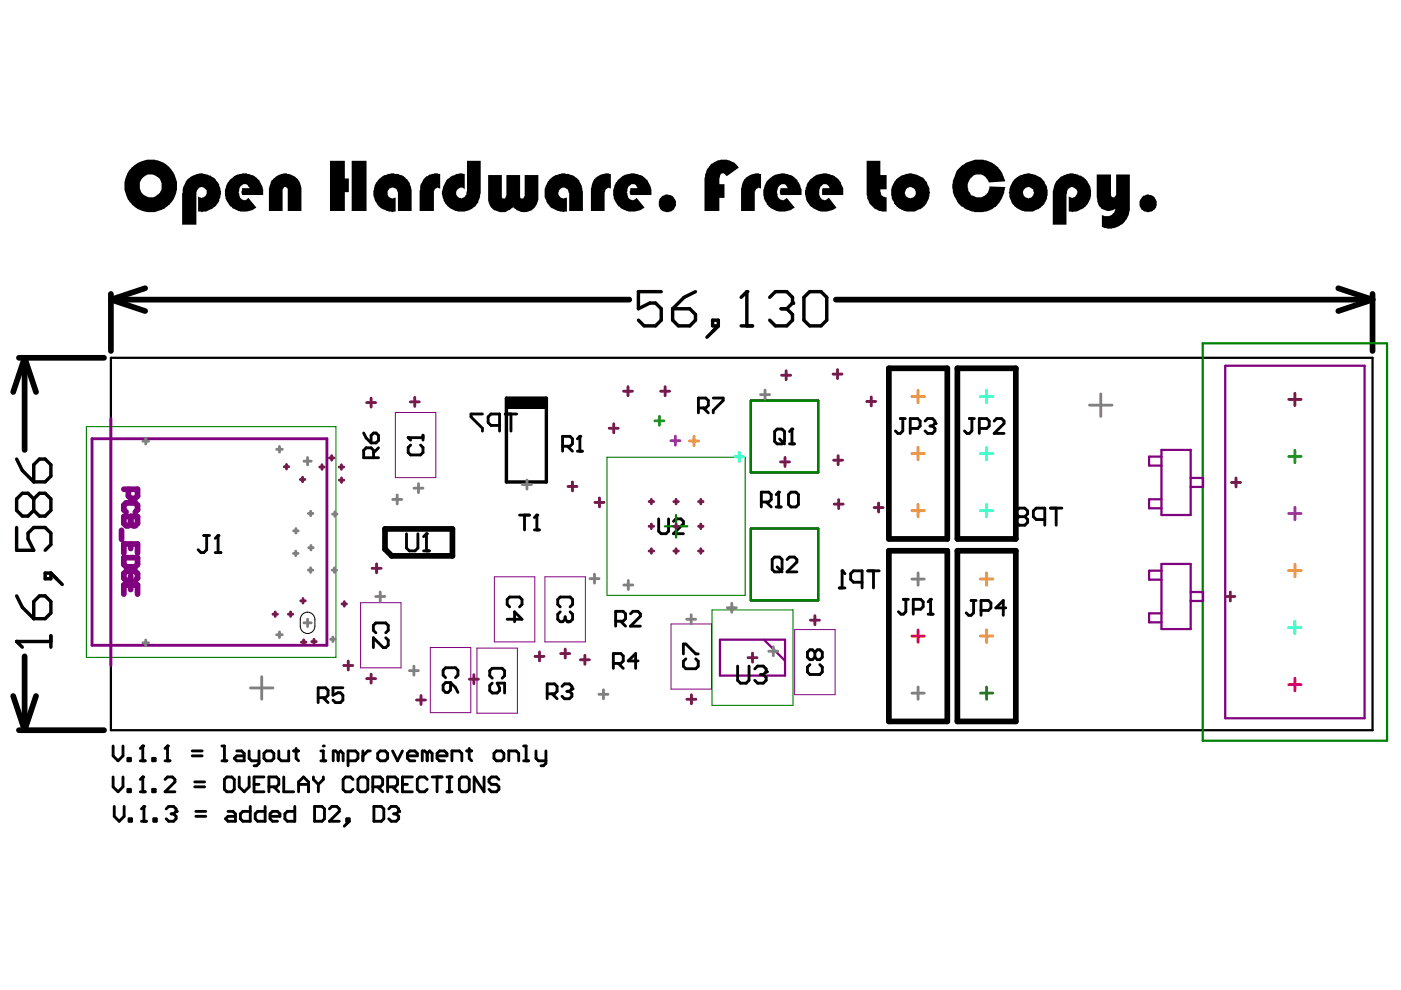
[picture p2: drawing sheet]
<svg xmlns="http://www.w3.org/2000/svg" width="297mm" height="210mm" viewBox="0 0 297 210" stroke-linecap="round" stroke-linejoin="round" font-family="sans-serif">
<path d="M64 130.4a1.55 1.55 0 0 1 1.7-.5 1.55 1.55 0 0 1 1.1 1.4 2.47 2.47 0 0 1-.7 2.7 1.55 1.55 0 0 1-1.6 .2 1.55 1.55 0 0 1-.8-1.4v-1.5z" fill="none" stroke="#000" stroke-width=".21"/>
<path d="M23.5 75.9h267.5v78.9h-267.5zM159.2 84.9h14.3v15.3h-14.3zM159.2 112.1h14.3v15.2h-14.3z" fill="none" stroke="#000" stroke-width=".48"/>
<g fill="none" stroke="#000" stroke-width="1.2">
<path d="M4 75.9h18.1M5.2 75.9l2.4 7.2M5.2 75.9l-2.4 7.2M5.2 75.9v19.5M23.5 63.5l7.3 2.4M23.5 63.5h109.9M23.5 62.3v12.1M30.8 61.1l-7.3 2.4M177.2 63.5h113.8M188.5 78.1h12.3v36.2h-12.3zM203 78.1h12.4v36.2h-12.4zM283.7 61.1l7.3 2.4"/>
<path d="M291 63.5l-7.3 2.4M291 62.3v12.1M81.6 112.1h14.3v5.8h-12.8l-1.5-1.5zM188.5 116.8h12.3v36.2h-12.3zM203 116.8h12.4v36.2h-12.4zM5.2 139.2v15.6M2.8 147.6l2.4 7.2M4 154.8h18.1M7.6 147.6l-2.4 7.2"/>
</g>
<g fill="none" stroke="#000" stroke-width=".6">
<path d="M24 158.2v2.1l1 1 1.1-1v-2.1M29.7 158.7l.6-.5v3.1M35 158.7l.5-.5v3.1M40.8 159.2h2.1M47.1 158.2h.5v3.1M50.2 159.2h1l.6 .5v1.6h-1.6l-.5-.5 .5-.5h1.6M52.8 159.2v1.6l.5 .5h1.6M54.9 159.2v2.6l-.5 .6h-.5M56.5 159.2h1l.6 .5v1.1l-.6 .5h-1l-.5-.5v-1.1zM59.1 159.2v1.6l.5 .5h1.6v-2.1M62.3 159.2h1M62.8 158.7v2.1l.5 .5"/>
<path d="M68 159.2h.6v2.1M71.7 159.7l-.5-.5h-.6v2.1M71.7 159.7v1.6M71.7 159.7l.5-.5 .5 .5v1.6M76.9 159.2v2.1M78.5 159.2h-.5l-1.1 1.1M80.6 159.2h1.1l.5 .5v1.1l-.5 .5h-1.1l-.5-.5v-1.1zM83.2 159.2l1.1 2.1 1-2.1M90.6 159.7l-.6-.5h-.5v2.1M90.6 159.7v1.6M90.6 159.7l.5-.5 .5 .5v1.6M99 159.2h1"/>
<path d="M99.5 158.7v2.1l.5 .5M105.3 159.2h1l.5 .5v1.1l-.5 .5h-1l-.6-.5v-1.1zM111 158.2h.5v3.1M113.6 159.2v1.6l.6 .5h1.5M115.7 159.2v2.6l-.5 .6h-.5M24 164.7v2.1l1 1.1 1.1-1.1v-2.1M24.2 171v2.1l1.1 1 1-1v-2.1M27.1 160.8h.6v.5h-.6zM27.1 167.4h.6v.5h-.6zM27.4 173.6h.5v.5h-.5zM29.7 161.3h1.1M29.7 165.3l.6-.6v3.2"/>
<path d="M29.7 167.9h1.1M30 174.1h1M30 171.5l.5-.5v3.1M32.4 160.8h.5v.5h-.5zM32.4 167.4h.5v.5h-.5zM32.6 173.6h.5v.5h-.5zM35 161.3h1M35 165.3l.5-.6h1.1l.5 .6v.5l-2.1 2.1h2.1M35.2 171.5l.6-.5h1l.5 .5v.5l-.5 .6M36.3 172.6h.5M36.8 172.6l.5 .5v.5l-.5 .5h-1l-.6-.5M40.8 160.3h2.1"/>
<path d="M41.3 166.8h2.1M41.3 165.8h2.1M41.5 173.1h2.1M41.5 172h2.1M47.1 161.3h1M47.6 165.3l.5-.6h1l.6 .6v2.1l-.6 .5h-1l-.5-.5zM48.3 172h1.1l.5 .6v1.5h-1.6l-.5-.5 .5-.5h1.6M50.7 164.7v2.1l1.1 1.1 1-1.1v-2.1M53.1 171v3.1h-1.6l-.5-.5v-1l.5-.6h1.6M53.9 166.3h1M56 164.7h-2.1v3.2h2.1M56.2 171v3.1h-1.6l-.5-.5v-1l.5-.6h1.6"/>
<path d="M57 166.8h1.6l.5-.5v-1l-.5-.6h-1.6v3.2M57.3 173.1h2.1v-.5l-.6-.6h-1l-.5 .6v1l.5 .5h1M58.1 166.8l1 1.1M60.2 164.7v3.2h2.1M62.5 171v3.1h-1.6l-.5-.5v-1l.5-.6h1.6M63.3 166.3h2.1M63.3 167.9v-2.1l1.1-1.1 1 1.1v2.1M66.5 164.7v.6l1 1M66.7 171h1.6l.5 .5v2.1l-.5 .5h-1.6zM67.5 166.3v1.6M68 161.3h1.1M68.6 164.7v.6l-1.1 1"/>
<path d="M69.8 171.5l.6-.5h1l.5 .5v.5l-2.1 2.1h2.1M73.5 173.6h.5v.5h-.5zM73.8 161.3h1.6l.5-.5v-1.1l-.5-.5h-1.6v3.2M74 174.1l-1 1.1M74.8 165.3l-.5-.6h-1l-.6 .6v2.1l.6 .5h1l.5-.5M75.9 165.3l.5-.6h1.1l.5 .6v2.1l-.5 .5h-1.1l-.5-.5zM79 166.8h1.6l.5-.5v-1l-.5-.6h-1.6v3.2M79.3 171h1.6l.5 .5v2.1l-.5 .5h-1.6zM80.1 166.8l1 1.1M82.2 166.8h1.6l.5-.5v-1l-.5-.6h-1.6v3.2M82.4 171.5l.6-.5h1l.5 .5v.5l-.5 .6M83.2 166.8l1.1 1.1"/>
<path d="M83.5 172.6h.5M84 172.6l.5 .5v.5l-.5 .5h-1l-.6-.5M85.3 166.3h1.1M86.4 160.3h2.1v-.6l-.5-.5h-1.1l-.5 .5v1.1l.5 .5h1.1M87.4 164.7h-2.1v3.2h2.1M90.6 165.3l-.6-.6h-1l-.5 .6v2.1l.5 .5h1l.6-.5M91.6 164.7h2.1M92.7 160.3h2.1v-.6l-.6-.5h-1l-.5 .5v1.1l.5 .5h1M92.7 164.7v3.2M94.8 167.9h1M94.8 164.7h1M95.3 164.7v3.2"/>
<path d="M95.8 161.3v-2.1h1.6l.5 .5v1.6M97.4 165.3l.5-.6h1.1l.5 .6v2.1l-.5 .5h-1.1l-.5-.5zM102.6 164.7v3.2l-2.1-3.2v3.2M105.8 165.3l-.5-.6h-1.1l-.5 .6v.5l.5 .5h1.1l.5 .5v.6l-.5 .5h-1.1l-.5-.5M107.9 161.3v-2.1h1.6l.5 .5v1.6M111 161.3h1.1"/>
</g>
<g fill="#000">
<path d="M39.6 38.2l.2-.2a4.1 4.1 0 0 1 5.1-.5 4.1 4.1 0 0 1 1.5 5.3 4.5 4.5 0 0 1-4.4 2.1v-3.3a1.11 1.11 0 0 0 1.8-.4 1.11 1.11 0 0 0-1.1-1.5 1.06 1.06 0 0 0-.9 .8l-.2 .2v6.9h-3v-6.6l.1-.1a3.9 3.9 0 0 1 .9-2.7zM48.7 38.2a4.1 4.1 0 0 1 4.7-1.1 4.1 4.1 0 0 1 2.4 4.2h-4.5l-.1-.3 .1-1.1h1.6a1.02 1.02 0 0 0-.9-.8 1.02 1.02 0 0 0-1 .6h-.2v.2a1.6 1.6 0 0 0 0 1.7 .98 .98 0 0 0 .8 .8 .98 .98 0 0 0 1.1-.4l1.6 2a4.1 4.1 0 0 1-5.9-.8 4.1 4.1 0 0 1 .3-5zM57.6 38.2a3.6 3.6 0 0 1 5.1-.6 3.6 3.6 0 0 1 1.2 3v4.1h-2.9v-4.3a.52 .52 0 0 0-.3-.7 .52 .52 0 0 0-.7 .3l-.1 .1v4.6h-2.9v-4.8zM80.1 38.2a4.5 4.5 0 0 1 5-1.1l.2 .1a3.9 3.9 0 0 1 2 3.8v3.7h-2.9v-3.6a1.12 1.12 0 0 0-.9-1.2 1.12 1.12 0 0 0-1.3 .7 1.13 1.13 0 0 0 1.2 1.5v-.1l.5-.2v3.1a4 4 0 0 1-4-1.7 4 4 0 0 1-.3-4.3zM89.8 38a3.9 3.9 0 0 1 3.5-1.1v3.1a.83 .83 0 0 0-.9 0 .83 .83 0 0 0-.4 .9v3.8h-3v-4.3l.1-.1a2.59 2.59 0 0 1 .6-2.1zM116.6 38a4.5 4.5 0 0 1 5.7-.3l.6 .6v.3a3.5 3.5 0 0 1 .7 2.4v3.7h-2.9v-3.7a1.21 1.21 0 0 0-1.8-1 1.12 1.12 0 0 0-.5 1.3 1.12 1.12 0 0 0 1.2 .8l.6-.3v3.1a4 4 0 0 1-4.3-2 4 4 0 0 1 .5-4.7zM126 38a3.6 3.6 0 0 1 3.5-1.1v3.1a.74 .74 0 0 0-.8-.1 .74 .74 0 0 0-.4 .7l-.1 .3v3.8h-2.9v-4.8zM131 38.2a4.1 4.1 0 0 1 4.7-1.1 4.1 4.1 0 0 1 2.4 4.2h-4.5l-.1-.3 .1-1.1h1.6a1.02 1.02 0 0 0-.9-.8 1.02 1.02 0 0 0-1 .6h-.2v.2a1.6 1.6 0 0 0 0 1.7 .98 .98 0 0 0 .8 .8 .98 .98 0 0 0 1.1-.4l1.7 2a4.1 4.1 0 0 1-6-.8 4.1 4.1 0 0 1 .3-5zM150.6 34.9a4 4 0 0 1 6 .6l-2.5 1.9a.92 .92 0 0 0-1.2-.5l-.4 .9v1.3h1.1v2.9h-1.1v2.7h-3.1v-7l.1-.2a4.1 4.1 0 0 1 1.1-2.6zM157.8 38a3.6 3.6 0 0 1 3.6-1.1v3.1l-.4-.1a.69 .69 0 0 0-.9 .5l-.1 .2v4.1h-2.9v-4.8zM162.6 38.4a4.2 4.2 0 0 1 6.5-.2l.8 1.9v1.2h-4.4l-.2-.3 .2-1.1h1.5a1.05 1.05 0 0 0-1-.9 1.05 1.05 0 0 0-1 .9 1.84 1.84 0 0 0 .3 2.3 .93 .93 0 0 0 1.5-.2l1.7 2a4.1 4.1 0 0 1-6.7-2.8v-.9zM171.6 38.2a4 4 0 0 1 4.6-1.2 4 4 0 0 1 2.6 3.9v.4h-4.5l.1-1.4h1.5a1.04 1.04 0 0 0-1.1-.8 1.04 1.04 0 0 0-1 .9l-.1 .3a1.8 1.8 0 0 0 1 2.1h.3l.8-.4 1.5 2a4 4 0 0 1-4.8 .2 4 4 0 0 1-1.6-4.5l.1-.5z"/>
<path d="M183.7 34.1h3v3h1.3v3h-1.3v.2a1.35 1.35 0 0 0 .7 1.4l.6 .1v3.1a3.9 3.9 0 0 1-4.3-3.8zM203 36a5.8 5.8 0 0 1 5.8-2 5.8 5.8 0 0 1 4.4 4.4l-3.6 .3a2.18 2.18 0 0 0-1.6-1.7 2.18 2.18 0 0 0-2.2 .8 2.64 2.64 0 0 0 .1 3.5 2.48 2.48 0 0 0 3.5-.4l.4-1.4 3.4 .2a7.1 7.1 0 0 1-2.2 4.2 5.7 5.7 0 0 1-9-3.2v-.4a5.6 5.6 0 0 1 .6-3.5zM223.9 38.4l.4-.3a4.1 4.1 0 0 1 5.2-.6 4.1 4.1 0 0 1-.1 6.9h-.3a3 3 0 0 1-2.1 .5h-.4v-3.3a1.05 1.05 0 0 0 1.6-.2 1.05 1.05 0 0 0-.4-1.5 1.01 1.01 0 0 0-1.2 0 1.01 1.01 0 0 0-.4 1.1l-.1 .2v6.4h-2.9v-7.1zM94.7 38.2l.2-.2a5.8 5.8 0 0 1 3.1-1.2l.5 .1v3.2a1.08 1.08 0 0 0-1.5 .1 1.08 1.08 0 0 0 .1 1.6 1.08 1.08 0 0 0 1.6-.2l.2-.4 .1-.7v-6.4h2.9v6.9a4.1 4.1 0 0 1-4.5 3.9 4.1 4.1 0 0 1-3.6-4.8zM103.5 37.1h2.9v4.2a.56 .56 0 0 0 .1 .7 .56 .56 0 0 0 .6 .1l.3-.6v-4.4h2.9v4.2a.56 .56 0 0 0 .1 .7 .56 .56 0 0 0 .6 .1l.2-.5v-4.5h2.9v4.7a3 3 0 0 1-4.3 2.8h-.3l-.7-.7a3.1 3.1 0 0 1-4.9-.4l-.4-.9zM139.8 42.2l.4-.4a1.84 1.84 0 0 1 2.6 0 1.84 1.84 0 0 1-.1 2.7 1.84 1.84 0 0 1-2.2 .2 1.84 1.84 0 0 1-.8-2zM232.5 37h3.1v4.1a.57 .57 0 0 0 .5 .7 .57 .57 0 0 0 .5-.7v-4.1h2.9v7.3a4.3 4.3 0 0 1-5.9 3.8v-2.5a1.91 1.91 0 0 0 2.9-1.3 2.38 2.38 0 0 1-3.7-1.3l-.3-1.2zM242.1 41.8a1.87 1.87 0 0 1 2.9 .3 1.87 1.87 0 0 1-.9 2.7 1.87 1.87 0 0 1-2.5-1.4 1.66 1.66 0 0 1 .5-1.6z"/>
<path d="M30 38a2.46 2.46 0 0 0-.1 2.6 2.46 2.46 0 0 0 2.4 1.2 2.41 2.41 0 0 0 1.8-3.3 2.41 2.41 0 0 0-3.6-1zM26.4 39.4a5.6 5.6 0 0 1 11.2 0 5.6 5.6 0 0 1-11.2 0z"/>
<path d="M192.1 40.1a1.16 1.16 0 0 0 .7 1.9 1.16 1.16 0 0 0 1.4-1.4 1.2 1.2 0 0 0-2-.6zM190 38a4.3 4.3 0 0 1 3.7-1.1 4.1 4.1 0 0 1 3.4 3.4v.2a4 4 0 0 1-5.6 4.1 4 4 0 0 1-1.6-6.4z"/>
<path d="M216.9 40.8a1.16 1.16 0 0 0 2.3 0 1.16 1.16 0 0 0-2.3 0zM215.1 38a4.3 4.3 0 0 1 3.6-1.1 3.8 3.8 0 0 1 3.3 4.7 3.3 3.3 0 0 1-1.6 2.5 4.1 4.1 0 0 1-4.6 .2 4.1 4.1 0 0 1-1.8-4.3z"/>
<path d="M74.6 34.1h3.1v10.6h-3.1zM70 34.1h3.1v3.7h.9v2.9h-.9v4h-3.1z"/>
<circle cx="158.3" cy="61.8" r=".36"/>
<circle cx="168" cy="64.3" r=".36"/>
<circle cx="3.5" cy="136" r=".36"/>
<circle cx="30.3" cy="158.2" r=".3"/>
<circle cx="35.5" cy="158.2" r=".3"/>
<circle cx="68.6" cy="158.2" r=".3"/>
<circle cx="30.3" cy="164.7" r=".3"/>
<circle cx="30.5" cy="171" r=".3"/>
<circle cx="37.3" cy="172" r=".3"/>
<circle cx="84.5" cy="172" r=".3"/>
</g>
<g fill="none" stroke="#000" stroke-width=".73">
<path d="M140.2 61.8h-4.8v3.7l2.4-1.2h1.2l1.2 1.2v2.4l-1.2 1.2h-2.4l-1.2-1.2M142.6 65.5h3.6l1.3 1.2v1.2l-1.3 1.2h-2.4l-1.2-1.2zM147.5 61.8l-2.5 1.2-2.4 2.5M151.1 67.9h1.2v1.2h-1.2zM152.3 69.1l-2.4 2.4M157.1 69.1h2.5M157.1 63l1.2-1.2v7.3M163.2 63l1.2-1.2h2.4l1.2 1.2v1.3l-1.2 1.2M165.6 65.5h1.2M166.8 65.5l1.2 1.2v1.2l-1.2 1.2h-2.4l-1.2-1.2M170.4 63l1.3-1.2h2.4l1.2 1.2v4.9l-1.2 1.2h-2.4l-1.3-1.2zM3.5 97.3l1.2 2.5 2.5 2.4"/>
<path d="M7.2 98.5l1.2-1.2h1.2l1.2 1.2v2.5l-1.2 1.2h-2.4zM107.4 84.4h8.4v17.8h-8.4zM3.5 111.8v4.9h3.7l-1.3-2.4v-1.3l1.3-1.2h2.4l1.2 1.2v2.5l-1.2 1.2M7.2 105.8l1.2-1.2h1.2l1.2 1.2v2.4l-1.2 1.2h-1.2l-1.2-1.2M7.2 105.8v2.4M7.2 105.8l-1.3-1.2h-1.2l-1.2 1.2v2.4l1.2 1.2h1.2l1.3-1.2M3.5 126.3l1.2 2.5 2.5 2.4M7.2 127.6l1.2-1.3h1.2l1.2 1.3v2.4l-1.2 1.2h-2.4zM9.6 121.5h1.2v1.2h-1.2zM10.8 134.8v2.4M10.8 136h-7.3l1.2 1.2M10.8 121.5l2.4 2.4"/>
</g>
<path d="M107.4 84.4h8.4v2.2h-8.4z" fill-rule="evenodd" fill="#000"/>
<path d="M18.3 90.5h52.9v48.9h-52.9zM151 129.3h17.1v20.3h-17.1z" fill="none" stroke="#008000" stroke-width=".24"/>
<path d="M255 72.8h39.1v84.2h-39.1z" fill="none" stroke="#008000" stroke-width=".48"/>
<path d="M259.8 77.5h29.5v74.8h-29.5zM246.3 96.8h-2.7v1.9h2.7M246.3 95.4h6.1v13.8h-6.1zM246.3 105.9h-2.7v1.9h2.7M246.3 119.6h6.1v13.8h-6.1zM252.4 101.3h2.7v1.9h-2.7M152.6 135.6h13.8v7.6h-13.8zM162 135.6l4.4 4.5M246.3 130h-2.7v1.9h2.7M246.3 121h-2.7v1.9h2.7M252.4 125.5h2.7v1.9h-2.7" fill="none" stroke="#800080" stroke-width=".48"/>
<path d="M19.5 93h49.8v43.8h-49.8zM23.5 88.7v52.4" fill="none" stroke="#800080" stroke-width=".6"/>
<path d="M26.3 103.7h2.9v1.5l-.5 .5h-1l-.5-.5v-1.5M26.7 108.6l-.4-.5v-1l.4-.5h2l.5 .5v1l-.5 .5M27.7 109.5v1.5l-.5 .5h-.5l-.4-.5v-1.5h2.9" fill="none" stroke="#800080" stroke-width="1.2"/>
<circle cx="27.7" cy="109.5" r=".6" fill="#800080"/>
<path d="M25.8 112.4v2M26.3 117.3v-2h2.9v2M26.3 118.2h2.9v1.5l-.5 .5h-2l-.4-.5zM27.7 109.5v1.5l.5 .5h.5l.5-.5v-1.5M27.7 115.3v1M26.3 126v-2h2.9v2M27.7 122.1v1h-1l-.4-.5v-1l.4-.5h2l.5 .5v1l-.5 .5M27.7 124v1" fill="none" stroke="#800080" stroke-width="1.2"/>
<g fill="none" stroke="#000" stroke-width=".6">
<path d="M77.1 91.8l.5 1.1 1.1 1M78.7 92.3l.5-.5h.5l.6 .5v1.1l-.6 .5h-1zM79.2 97v-1.5l-.5-.5h-1.1l-.5 .5v1.5h3.2M80.3 95l-1.1 1M87.1 94.4l-.6 .5v1l.6 .6h2.1l.5-.6v-1l-.5-.5M89.7 92.3v1M89.7 92.8h-3.2l.6 .5M102.3 87.8h-2.4v.6l2.4 2.4v.6M105.9 90.2h-1.8l-.6-.6v-1.2l.6-.6h1.8v3.6M107.1 87.8h2.4M108.3 87.8v3.6M119.3 94.6h1.5l.6-.5v-1.1l-.6-.5h-1.5v3.2"/>
<path d="M120.3 94.6l1.1 1.1M122.4 95.7h1.1M122.4 93l.5-.5v3.2M148.1 86.5h1.6l.5-.5v-1.1l-.5-.5h-1.6v3.1M149.1 86.5l1.1 1M151.2 84.4h2.1v.5l-2.1 2.1v.5M164.2 91.5l.6-.5h1l.5 .5v2.1l-.5 .5h-1l-.6-.5zM165.3 93.1l1 1M167.4 94.1h1M167.4 91.5l.5-.5v3.1M190.9 88.7h1M191.4 88.7v2.7l-.5 .5h-.5l-.6-.5"/>
<path d="M193 90.8h1.6l.5-.5v-1l-.5-.6h-1.6v3.2M196.1 89.3l.6-.6h1l.5 .6v.5l-.5 .5M197.2 90.3h.5M197.7 90.3l.5 .5v.6l-.5 .5h-1l-.6-.5M205.5 88.7h1.1M206.1 88.7v2.7l-.6 .5h-.5l-.5-.5M207.6 90.8h1.6l.5-.5v-1l-.5-.6h-1.6v3.2M210.8 89.3l.5-.6h1.1l.5 .6v.5l-2.1 2.1h2.1M43.2 113.5h1.2M43.8 113.5v3.1l-.6 .6h-.6l-.6-.6M45.6 117.2h1.2M45.6 114.1l.6-.6v3.7"/>
<path d="M86.2 113.2v3l.6 .6h1.2l.6-.6v-3M89.8 116.8h1.2M89.8 113.8l.6-.6v3.6M110.2 109.2h2.1M111.2 109.2v3.2M113.3 112.4h1.1M113.3 109.7l.5-.5v3.2M139.6 110v2.6l.6 .6h1l.5-.6v-2.6M142.8 110.5l.5-.5h1.1l.5 .5v.6l-2.1 2.1h2.1M161.4 106.4h1.6l.5-.5v-1l-.5-.6h-1.6v3.2M162.5 106.4l1 1.1M164.2 118.1h1.1l.5 .5v2.1l-.5 .6h-1.1l-.5-.6v-2.1z"/>
<path d="M164.6 104.9l.5-.6v3.2M164.6 107.5h1M166.9 118.6l.5-.5h1l.6 .5v.6l-2.1 2.1h2.1M167.7 104.3h1.1l.5 .6v2.1l-.5 .5h-1.1l-.5-.5v-2.1zM216.1 109.5l-.6-.6v-.6l.6-.6h1.2l.6 .6v.6l-.6 .6M216.1 109.5l-.6 .6v.7l.6 .6h1.2l.6-.6v-.7l-.6-.6M216.1 109.5h1.2M221.5 110.1h-1.8l-.6-.6v-1.2l.6-.6h1.8v3.7M222.7 107.7h2.4M223.9 107.7v3.7M79.7 134.2l-.5-.6v-1l.5-.5h2.1l.5 .5v1l-.5 .6M81.8 135.2l.5 .5v1.1l-.5 .5h-.5l-2.1-2.1v2.1"/>
<path d="M107.5 131.3h3.2l-1.6-1.6v2.1M108.1 128.7l-.6-.5v-1.1l.6-.5h2.1l.5 .5v1.1l-.5 .5M118.8 128.7l-.5-.5v-1.1l.5-.5h2.1l.5 .5v1.1l-.5 .5M118.8 129.7l-.5 .5v1.1l.5 .5h.5l.5-.5M119.8 130.8v.5M120.9 129.7l.5 .5v1.1l-.5 .5h-.6l-.5-.5M130.5 131.7h1.6l.5-.5v-1.1l-.5-.5h-1.6v3.2M131.6 131.7l1 1.1M133.7 130.1l.5-.5h1l.6 .5v.6l-2.1 2.1h2.1M144.9 138.6v-2h.5l2.1 2h.5M145.4 139.7l-.5 .5v1.1l.5 .5h2.1l.5-.5v-1.1l-.5-.5M164.8 120.2l1 1.1"/>
<path d="M172.8 138.3l-.6-.5h-.5l-.5 .5v1l.5 .6h.5l.6-.6M172.8 138.3l.5-.5h.5l.5 .5v1l-.5 .6h-.5l-.5-.6M172.8 138.3v1M177.9 124.7h1.2M179.1 121.6l-.6-.6v3.7M182.8 123.5h-1.8l-.6-.7v-1.2l.6-.6h1.8v3.7M184 121h2.4M185.2 121v3.7M191.5 127.1h1.1M192.1 127.1v2.6l-.6 .5h-.5l-.5-.5M193.6 129.2h1.6l.5-.6v-1l-.5-.5h-1.6v3.1M196.8 130.2h1"/>
<path d="M196.8 127.6l.5-.5v3.1M205.9 127.3h1M206.4 127.3v2.6l-.5 .6h-.5l-.6-.6M208 129.4h1.6l.5-.5v-1.1l-.5-.5h-1.6v3.2M213.2 128.9h-2.1l1.6-1.6v3.2M67.5 147.9h1.5l.6-.5v-1.1l-.6-.5h-1.5v3.2M68.5 147.9l1.1 1.1M72.7 145.8h-2.1v1.6l1-.5h.6l.5 .5v1l-.5 .6h-1.1l-.5-.6M93.9 145.2l.6-.5h1v1.6l-.5 .5h-.5l-.6-.5zM94.5 143.7l-.6-.6v-1l.6-.5h2.1l.5 .5v1l-.5 .6M95.5 144.7l1.1 1.1 .5 1M104.4 144.8l-.6 .6v1l.6 .5h1l.5-.5v-.5l-.5-1.1h1.6v2.1"/>
<path d="M104.4 143.8l-.6-.5v-1.1l.6-.5h2.1l.5 .5v1.1l-.5 .5M116 147.1h1.6l.5-.5v-1.1l-.5-.5h-1.6v3.1M117.1 147.1l1 1M119.2 145.5l.5-.5h1l.6 .5v.6l-.6 .5M120.2 146.6h.5M120.7 146.6l.6 .5v.5l-.6 .5h-1l-.5-.5M130 140.7h1.6l.5-.6v-1l-.5-.5h-1.6v3.1M131.1 140.7l1 1M135.3 140.1h-2.1l1.6-1.5v3.1M156.4 141.2v3l.6 .7h1.2l.6-.7v-3M160 141.8l.6-.6h1.2l.6 .6v.6l-.6 .6M161.2 143h.6"/>
<path d="M161.8 143l.6 .6v.6l-.6 .7h-1.2l-.6-.7M171.7 140.9l-.5 .5v1.1l.5 .5h2.1l.5-.5v-1.1l-.5-.5"/>
</g>
<g fill="#000">
<circle cx="86.5" cy="92.8" r=".3"/>
<circle cx="122.9" cy="92.5" r=".3"/>
<circle cx="167.9" cy="91" r=".3"/>
<circle cx="198.2" cy="89.8" r=".3"/>
<circle cx="46.2" cy="113.5" r=".3"/>
<circle cx="90.4" cy="113.2" r=".3"/>
<circle cx="113.8" cy="109.2" r=".3"/>
<circle cx="165.1" cy="104.3" r=".3"/>
<circle cx="120.3" cy="131.8" r=".3"/>
<circle cx="178.5" cy="121" r=".3"/>
<circle cx="197.3" cy="127.1" r=".3"/>
<circle cx="121.3" cy="146.1" r=".3"/>
<circle cx="162.4" cy="142.4" r=".3"/>
</g>
<path d="M83.8 87.5h8.6v13.8h-8.6zM76.4 127.8h8.6v13.8h-8.6zM91.2 137.3h8.6v13.8h-8.6zM101.1 137.4h8.6v13.8h-8.6zM104.8 122.3h8.6v13.8h-8.6zM115.5 122.3h8.6v13.8h-8.6zM142.3 132.3h8.5v13.8h-8.5zM168.5 133.5h8.6v13.8h-8.6z" fill="none" stroke="#800080" stroke-width=".21"/>
<path d="M128.7 96.9h29.3v29.3h-29.3z" fill="none" stroke="#008000" stroke-width=".24"/>
<path d="M159.2 84.9h14.3v15.3h-14.3zM141 111.6h4.7M143.3 109.2v4.8M159.2 112.1h14.3v15.2h-14.3z" fill="none" stroke="#008000" stroke-width=".48"/>
<path d="M155.8 96.8h1.9M156.8 95.9v1.9M207.9 96.2h2.6M207.9 84.1h2.6M209.2 82.8v2.6M209.2 94.9v2.6M207.9 108.3h2.6M209.2 107v2.6M273.2 133.1h2.7M274.5 131.7v2.7" fill="none" stroke="#0ff" stroke-width=".6"/>
<g fill="none" stroke="#741b47" stroke-width=".6">
<path d="M165.7 79.6h1.9M166.7 78.6v1.9M176.6 79.3h1.9M177.6 78.4v1.9M60.3 99h.9M60.7 98.5v.9M67.8 99h.9M68.3 98.5v1M69.9 97.1h.9M70.3 96.6v1M71.9 99h1M72.4 98.5v1"/>
<path d="M77.7 85.4h1.9M78.7 84.4v1.9M87 85.2h1.9M87.9 84.3v1.9M129.2 90.8h1.9M130.1 89.9v1.9M132.2 82.9h1.9M133.1 82v1.9M140.1 82.9h1.9M141 82v1.9M165.5 97.9h1.9M166.4 97v1.9"/>
<path d="M176.7 97.6h1.9M177.7 96.6v1.9M183.8 85.1h1.9M184.7 84.2v1.9M273.2 84.7h2.7M274.5 83.4v2.6M63.7 101.7h.9M64.2 101.2v.9M71.9 101.8h1M72.4 101.3v1M79.9 119.6v1.9M120.4 103.1h1.9"/>
<path d="M121.4 102.2v1.9M126.1 106.5h1.9M127.1 105.6v1.9M137.6 106.4h1M137.6 111.6h1M137.6 116.8h1M138.1 105.9v.9M138.1 111.1v1M138.1 116.3v1M142.9 106.4h.9M142.9 111.6h.9M142.9 116.8h.9"/>
<path d="M143.3 105.9v.9M143.3 111.1v1M143.3 116.3v1M148.1 106.4h1M148.1 111.6h1M148.1 116.8h1M148.6 105.9v.9M148.6 111.1v1M148.6 116.3v1M176.9 106.9h1.9M177.8 105.9v1.9M185.3 107.6h1.9"/>
<path d="M186.3 106.7v1.9M261.1 102.3h1.9M262.1 101.3v1.9M57.9 130.2h.9M58.3 129.7v1M61.1 130.2h1M61.6 129.7v1M63.8 127.4h.9M63.9 136.1h1M64.2 126.9v1M64.4 135.7v.9M66.1 136h1"/>
<path d="M66.6 135.5v1M72.5 128h1M73 127.6v.9M78.9 120.5h1.9M113.4 139.2h1.9M114.4 138.2v1.9M118.9 138.6h1.9M119.8 137.6v1.9M123.1 139.9h1.9M124 138.9v1.9M158.6 139.4h1.9M159.5 138.5v1.9"/>
<path d="M171.8 131.5h1.9M172.8 130.5v1.9M259.9 126.5h1.9M260.9 125.5v1.9M72.9 141.1h1.9M73.8 140.2v1.9M77.7 143.9h1.9M78.7 142.9v1.9M88.3 148.4h1.9M89.3 147.5v1.9M99.5 144h1.9M100.5 143.1v1.9"/>
<path d="M145.6 148.3h1.9M146.6 147.3v1.9"/>
</g>
<g fill="none" stroke="#808080" stroke-width=".6">
<path d="M30.3 93.5h1.2M30.9 93v1.1M58.7 95.3h1.2M59.3 94.7v1.2M64.4 97.8h1.6M65.2 97v1.6M161.2 83.7h2M162.2 82.7v1.9M231 85.9h4.8M233.4 83.5v4.8M62.2 117.3h1M62.3 112.6h.9"/>
<path d="M62.7 116.9v.9M62.7 112.1v.9M65.4 108.9h.9M65.5 116.1h.9M65.9 108.4v.9M65.9 115.7v.9M70.5 109h1M71 108.5v1M83.3 105.9h1.9M84.2 104.9v1.9M87.8 103.5h1.9M88.7 102.5v2"/>
<path d="M110.8 102.7h1.9M111.7 101.8v1.9M30.3 136.3h1.2M30.9 135.7v1.2M58.7 134.6h1.2M59.3 134v1.2M64.4 132.1h1.6M65.2 131.3v1.5M65.4 120.9h.9M65.9 120.4v1M70.1 135.5h.9M70.4 120.9h1"/>
<path d="M70.6 135.1v.9M70.9 120.4v.9M79.7 126.5h1.9M80.6 125.5v1.9M125.1 122.7h1.9M126 121.7v1.9M132.3 124h1.9M133.2 123.1v1.9M145.6 131.3h1.9M146.5 130.3v1.9M154.2 128.9h1.9M155.2 127.9v1.9"/>
<path d="M163 138.1h1.9M164 137.1v1.9M193.4 122.8h2.6M194.7 121.5v2.6M53.1 145.9h4.8M55.5 143.5v4.7M86.8 142.2h1.9M87.8 141.2v1.9M127 147.2h1.9M127.9 146.3v1.9M193.4 147h2.6M194.7 145.7v2.6"/>
</g>
<path d="M138.9 89.2h1.9M139.8 88.3v1.9M273.2 96.8h2.7M274.5 95.5v2.6" fill="none" stroke="#0f0" stroke-width=".6"/>
<g fill="none" stroke="#f90" stroke-width=".6">
<path d="M146.2 93.5h1.9M147.2 92.5v1.9M193.4 96.2h2.6M193.4 84.1h2.6M194.7 82.8v2.6M194.7 94.9v2.6M193.4 108.3h2.6M194.7 107v2.6M274.5 119.7v2.6M207.9 134.9h2.6M207.9 122.8h2.6M209.2 121.5v2.6"/>
<path d="M209.2 133.6v2.6M273.2 121h2.7"/>
</g>
<path d="M142.2 93.4h1.9M143.2 92.5v1.9M273.2 108.9h2.7M274.5 107.6v2.6" fill="none" stroke="#90f" stroke-width=".6"/>
<path d="M207.9 147h2.6M209.2 145.7v2.6" fill="none" stroke="#38761d" stroke-width=".6"/>
<path d="M193.4 134.9h2.6M194.7 133.6v2.6M273.2 145.1h2.7M274.5 143.8v2.7" fill="none" stroke="#f00" stroke-width=".6"/>
</svg>
